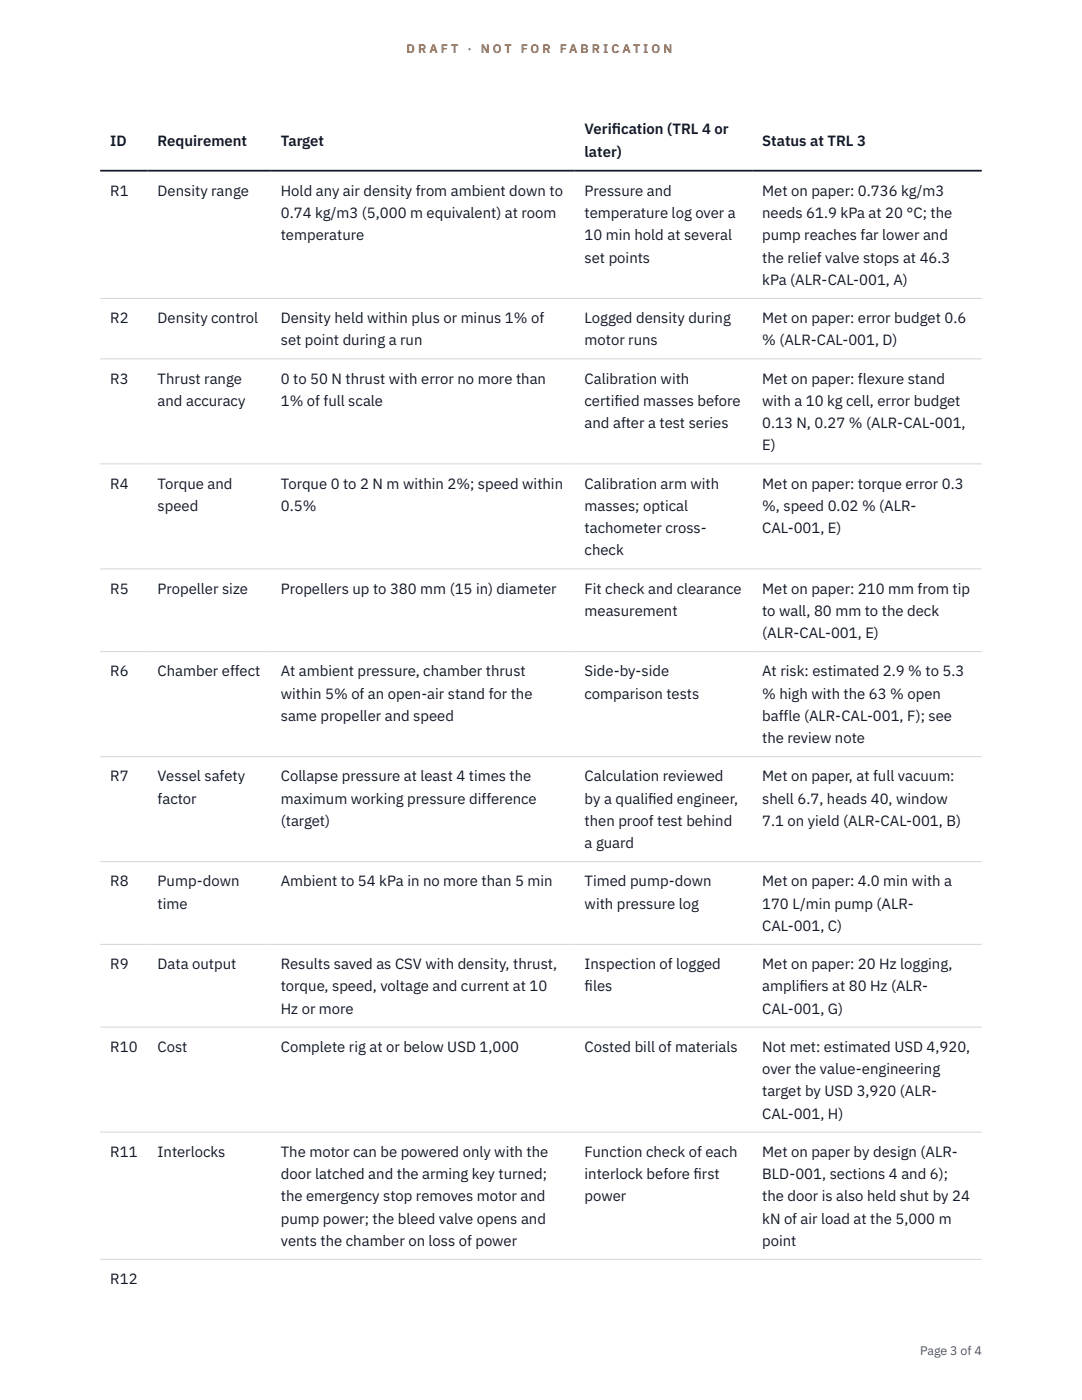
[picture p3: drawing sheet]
<svg xmlns="http://www.w3.org/2000/svg" width="216mm" height="279mm" viewBox="0 0 216 279" stroke-linecap="round" stroke-linejoin="round" font-family="sans-serif">
<defs><g id="words">
<g font-size="3" fill="#111827">
<text x="22" y="29.1">ID</text>
<text x="31.5" y="29.1">Requirement</text>
<text x="56" y="29.1">Target</text>
<text x="116.6" y="26.8">Verif</text>
<text x="122.1" y="26.8">ication (TRL 4 or</text>
<text x="152.1" y="29.1">Status at TRL 3</text>
<text x="116.6" y="31.3">later)</text>
<text x="22" y="39.1">R1</text>
<text x="31.5" y="39.1">Density range</text>
<text x="56" y="39.1">Hold any air density from ambient down to</text>
<text x="116.6" y="39.1">Pressure and</text>
<text x="152.1" y="39.1">Met on paper: 0.736 kg/m3</text>
<text x="56" y="43.5">0.74 kg/m3 (5,000 m equivalent) at room</text>
<text x="56" y="48">temperature</text>
<text x="116.6" y="43.5">temperature log over a</text>
<text x="116.6" y="48">10 min hold at several</text>
<text x="152.1" y="43.5">needs 61.9 kPa at 20 °C; the</text>
<text x="152.1" y="48">pump reaches far lower and</text>
<text x="116.6" y="52.4">set points</text>
<text x="152.1" y="52.4">the relief valve stops at 46.3</text>
<text x="152.1" y="56.9">kPa (ALR-CAL-001, A)</text>
<text x="22" y="64.5">R2</text>
<text x="31.5" y="64.5">Density control</text>
<text x="56" y="64.5">Density held within plus or minus 1% of</text>
<text x="116.6" y="64.5">Logged density during</text>
<text x="152.1" y="64.5">Met on paper: error budget 0.6</text>
<text x="56" y="68.9">set point during a run</text>
<text x="116.6" y="68.9">motor runs</text>
<text x="152.1" y="68.9">% (ALR-CAL-001, D)</text>
<text x="22" y="76.5">R3</text>
<text x="31.5" y="76.5">Thrust range</text>
<text x="56" y="76.5">0 to 50 N thrust with error no more than</text>
<text x="116.6" y="76.5">Calibration with</text>
<text x="152.1" y="76.5">Met on paper: flexure stand</text>
<text x="31.5" y="81">and accuracy</text>
<text x="56" y="81">1% of full scale</text>
<text x="116.6" y="81">certif</text>
<text x="122.6" y="81">ied masses before</text>
<text x="152.1" y="81">with a 10 kg cell, error budget</text>
<text x="116.6" y="85.4">and after a test series</text>
<text x="152.1" y="85.4">0.13 N, 0.27 % (ALR-CAL-001,</text>
<text x="152.1" y="89.9">E)</text>
<text x="22" y="97.5">R4</text>
<text x="31.5" y="97.5">Torque and</text>
<text x="31.5" y="101.9">speed</text>
<text x="56" y="97.5">Torque 0 to 2 N m within 2%; speed within</text>
<text x="56" y="101.9">0.5%</text>
<text x="116.6" y="97.5">Calibration arm with</text>
<text x="116.6" y="101.9">masses; optical</text>
<text x="152.1" y="97.5">Met on paper: torque error 0.3</text>
<text x="152.1" y="101.9">%, speed 0.02 % (ALR-</text>
<text x="116.6" y="106.4">tachometer cross-</text>
<text x="152.1" y="106.4">CAL-001, E)</text>
<text x="116.6" y="110.8">check</text>
<text x="22" y="118.5">R5</text>
<text x="31.5" y="118.5">Propeller size</text>
<text x="56" y="118.5">Propellers up to 380 mm (15 in) diameter</text>
<text x="116.6" y="118.5">Fit check and clearance</text>
<text x="152.1" y="118.5">Met on paper: 210 mm from tip</text>
<text x="116.6" y="122.9">measurement</text>
<text x="152.1" y="122.9">to wall, 80 mm to the deck</text>
<text x="152.1" y="127.3">(ALR-CAL-001, E)</text>
<text x="22" y="135">R6</text>
<text x="31.5" y="135">Chamber effect</text>
<text x="56" y="135">At ambient pressure, chamber thrust</text>
<text x="116.6" y="135">Side-by-side</text>
<text x="152.1" y="135">At risk: estimated 2.9 % to 5.3</text>
<text x="56" y="139.4">within 5% of an open-air stand for the</text>
<text x="56" y="143.9">same propeller and speed</text>
<text x="116.6" y="139.4">comparison tests</text>
<text x="152.1" y="139.4">% high with the 63 % open</text>
<text x="152.1" y="143.9">baffle (ALR-CAL-001, F); see</text>
<text x="152.1" y="148.3">the review note</text>
<text x="22" y="155.9">R7</text>
<text x="31.5" y="155.9">Vessel safety</text>
<text x="56" y="155.9">Collapse pressure at least 4 times the</text>
<text x="116.6" y="155.9">Calculation reviewed</text>
<text x="152.1" y="155.9">Met on paper, at full vacuum:</text>
<text x="31.5" y="160.4">factor</text>
<text x="56" y="160.4">maximum working pressure difference</text>
<text x="116.6" y="160.4">by a qualif</text>
<text x="129.3" y="160.4">ied engineer,</text>
<text x="152.1" y="160.4">shell 6.7, heads 40, window</text>
<text x="56" y="164.8">(target)</text>
<text x="116.6" y="164.8">then proof test behind</text>
<text x="152.1" y="164.8">7.1 on yield (ALR-CAL-001, B)</text>
<text x="116.6" y="169.3">a guard</text>
<text x="22" y="176.9">R8</text>
<text x="31.5" y="176.9">Pump-down</text>
<text x="56" y="176.9">Ambient to 54 kPa in no more than 5 min</text>
<text x="116.6" y="176.9">Timed pump-down</text>
<text x="152.1" y="176.9">Met on paper: 4.0 min with a</text>
<text x="31.5" y="181.3">time</text>
<text x="116.6" y="181.3">with pressure log</text>
<text x="152.1" y="181.3">170 L/min pump (ALR-</text>
<text x="152.1" y="185.8">CAL-001, C)</text>
<text x="22" y="193.4">R9</text>
<text x="31.5" y="193.4">Data output</text>
<text x="56" y="193.4">Results saved as CSV with density, thrust,</text>
<text x="56" y="197.8">torque, speed, voltage and current at 10</text>
<text x="116.6" y="193.4">Inspection of logged</text>
<text x="116.6" y="197.8">f</text>
<text x="116.6" y="197.8">iles</text>
<text x="152.1" y="193.4">Met on paper: 20 Hz logging,</text>
<text x="152.1" y="197.8">amplif</text>
<text x="159.5" y="197.8">iers at 80 Hz (ALR-</text>
<text x="56" y="202.3">Hz or more</text>
<text x="152.1" y="202.3">CAL-001, G)</text>
<text x="22" y="209.9">R10</text>
<text x="31.5" y="209.9">Cost</text>
<text x="56" y="209.9">Complete rig at or below USD 1,000</text>
<text x="116.6" y="209.9">Costed bill of materials</text>
<text x="152.1" y="209.9">Not met: estimated USD 4,920,</text>
<text x="152.1" y="214.3">over the value-engineering</text>
<text x="152.1" y="218.8">target by USD 3,920 (ALR-</text>
<text x="152.1" y="223.2">CAL-001, H)</text>
<text x="22" y="230.9">R11</text>
<text x="31.5" y="230.9">Interlocks</text>
<text x="56" y="230.9">The motor can be powered only with the</text>
<text x="116.6" y="230.9">Function check of each</text>
<text x="152.1" y="230.9">Met on paper by design (ALR-</text>
<text x="56" y="235.3">door latched and the arming key turned;</text>
<text x="56" y="239.8">the emergency stop removes motor and</text>
<text x="116.6" y="235.3">interlock before f</text>
<text x="116.6" y="239.8">power</text>
<text x="138.4" y="235.3">irst</text>
<text x="152.1" y="235.3">BLD-001, sections 4 and 6);</text>
<text x="152.1" y="239.8">the door is also held shut by 24</text>
<text x="56" y="244.2">pump power; the bleed valve opens and</text>
<text x="152.1" y="244.2">kN of air load at the 5,000 m</text>
<text x="56" y="248.6">vents the chamber on loss of power</text>
<text x="152.1" y="248.6">point</text>
<text x="22" y="256.3">R12</text>
</g>
<g font-size="2.5" fill="#b45309">
<text x="81.1" y="10.5">D R A F T</text>
<text x="93.3" y="10.5">·</text>
<text x="95.9" y="10.5">N O T</text>
<text x="103.9" y="10.5">F O R</text>
<text x="111.7" y="10.5">F A B R I C A T I O N</text>
</g>
<text font-size="2.5" fill="#4b5563" x="183.6" y="270.3">Page 3 of 4</text>
</g></defs>
<path d="M20 59.6h175.9M20 71.6h175.9M20 92.6h175.9M20 113.5h175.9M20 130h175.9M20 151h175.9M20 172h175.9M20 188.5h175.9M20 205h175.9M20 225.9h175.9M20 251.3h175.9" fill="none" stroke="#d1d5db" stroke-width=".2"/>
<path d="M20 34.1h175.9" fill="none" stroke="#111827" stroke-width=".35"/>
<use href="#words"/>
</svg>
